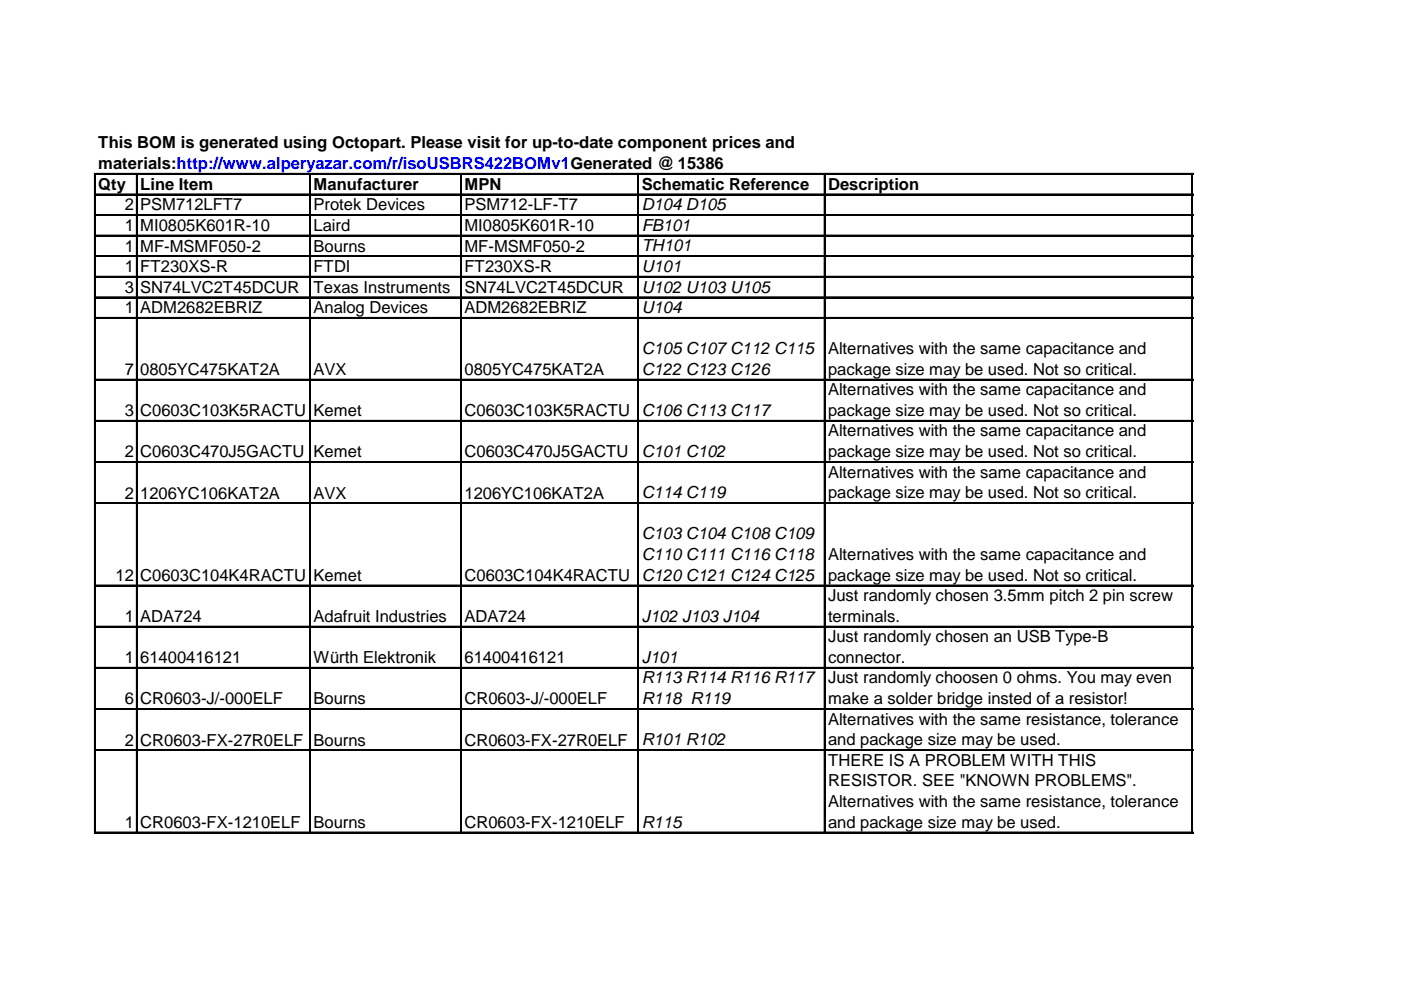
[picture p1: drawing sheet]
<svg xmlns="http://www.w3.org/2000/svg" width="297mm" height="210mm" viewBox="0 0 297 210" stroke-linecap="round" stroke-linejoin="round" font-family="sans-serif">
<defs><g id="words">
<g font-size="3.5">
<text x="20.8" y="31.3">This BOM is generated using Octopart. Please visit for up-to-date component prices and</text>
<text x="20.8" y="35.9">materials:http://www.alperyazar.com/r/isoUSBRS422BOMv1Generated @ 15386</text>
<text x="20.8" y="40.2">Qty</text>
<text x="29.7" y="40.2">Line Item</text>
<text x="66.4" y="40.2">Manufacturer</text>
<text x="98.4" y="40.2">MPN</text>
<text x="136" y="40.2">Schematic Reference</text>
<text x="175.5" y="40.2">Description</text>
<text x="26.4" y="44.6">2</text>
<text x="29.7" y="44.6">PSM712LFT7</text>
<text x="66.4" y="44.6">Protek Devices</text>
<text x="98.4" y="44.6">PSM712-LF-T7</text>
<text x="136" y="44.5">D104 D105</text>
<text x="26.4" y="48.9">1</text>
<text x="26.4" y="53.3">1</text>
<text x="29.7" y="48.9">MI0805K601R-10</text>
<text x="29.7" y="53.3">MF-MSMF050-2</text>
<text x="66.4" y="48.9">Laird</text>
<text x="66.4" y="53.3">Bourns</text>
<text x="98.4" y="48.9">MI0805K601R-10</text>
<text x="98.4" y="53.3">MF-MSMF050-2</text>
<text x="136" y="48.9">FB101</text>
<text x="136" y="53.3">TH101</text>
<text x="26.4" y="57.7">1</text>
<text x="29.7" y="57.7">FT230XS-R</text>
<text x="66.4" y="57.7">FTDI</text>
<text x="98.4" y="57.7">FT230XS-R</text>
<text x="136" y="57.6">U101</text>
<text x="26.4" y="62">3</text>
<text x="29.7" y="62">SN74LVC2T45DCUR</text>
<text x="66.4" y="62">Texas Instruments</text>
<text x="98.4" y="62">SN74LVC2T45DCUR</text>
<text x="136" y="62">U102 U103 U105</text>
<text x="26.4" y="66.4">1</text>
<text x="29.7" y="66.4">ADM2682EBRIZ</text>
<text x="66.4" y="66.4">Analog Devices</text>
<text x="98.4" y="66.4">ADM2682EBRIZ</text>
<text x="136" y="66.3">U104</text>
<text x="136" y="75">C105 C107 C112 C115</text>
<text x="175.5" y="75">Alternatives with the same capacitance and</text>
<text x="26.4" y="79.5">7</text>
<text x="29.7" y="79.5">0805YC475KAT2A</text>
<text x="66.4" y="79.5">AVX</text>
<text x="98.4" y="79.5">0805YC475KAT2A</text>
<text x="136" y="79.4">C122 C123 C126</text>
<text x="175.5" y="79.4">package size may be used. Not so critical.</text>
<text x="175.5" y="83.8">Alternatives with the same capacitance and</text>
<text x="26.4" y="88.2">3</text>
<text x="29.7" y="88.2">C0603C103K5RACTU</text>
<text x="66.4" y="88.2">Kemet</text>
<text x="98.4" y="88.2">C0603C103K5RACTU</text>
<text x="136" y="88.2">C106 C113 C117</text>
<text x="175.5" y="88.1">package size may be used. Not so critical.</text>
<text x="175.5" y="92.5">Alternatives with the same capacitance and</text>
<text x="26.4" y="96.9">2</text>
<text x="29.7" y="96.9">C0603C470J5GACTU</text>
<text x="66.4" y="96.9">Kemet</text>
<text x="98.4" y="96.9">C0603C470J5GACTU</text>
<text x="136" y="96.9">C101 C102</text>
<text x="175.5" y="96.8">package size may be used. Not so critical.</text>
<text x="175.5" y="101.2">Alternatives with the same capacitance and</text>
<text x="26.4" y="105.6">2</text>
<text x="29.7" y="105.6">1206YC106KAT2A</text>
<text x="66.4" y="105.6">AVX</text>
<text x="98.4" y="105.6">1206YC106KAT2A</text>
<text x="136" y="105.6">C114 C119</text>
<text x="175.5" y="105.6">package size may be used. Not so critical.</text>
<text x="136" y="114.2">C103 C104 C108 C109</text>
<text x="136" y="118.6">C110 C111 C116 C118</text>
<text x="175.5" y="118.6">Alternatives with the same capacitance and</text>
<text x="24.5" y="123.1">12</text>
<text x="29.7" y="123.1">C0603C104K4RACTU</text>
<text x="66.4" y="123.1">Kemet</text>
<text x="98.4" y="123.1">C0603C104K4RACTU</text>
<text x="136" y="123">C120 C121 C124 C125</text>
<text x="175.5" y="123">package size may be used. Not so critical.</text>
<text x="26.4" y="131.8">1</text>
<text x="29.7" y="131.8">ADA724</text>
<text x="66.4" y="131.8">Adafruit Industries</text>
<text x="98.4" y="131.8">ADA724</text>
<text x="136" y="131.8">J102 J103 J104</text>
<text x="175.5" y="127.4">Just randomly chosen 3.5mm pitch 2 pin screw</text>
<text x="175.5" y="131.7">terminals.</text>
<text x="175.5" y="136.1">Just randomly chosen an USB Type-B</text>
<text x="26.4" y="140.5">1</text>
<text x="29.7" y="140.5">61400416121</text>
<text x="66.4" y="140.5">Würth Elektronik</text>
<text x="98.4" y="140.5">61400416121</text>
<text x="136" y="140.5">J101</text>
<text x="175.5" y="140.4">connector.</text>
<text x="26.4" y="149.3">6</text>
<text x="29.7" y="149.3">CR0603-J/-000ELF</text>
<text x="66.4" y="149.3">Bourns</text>
<text x="98.4" y="149.3">CR0603-J/-000ELF</text>
<text x="136" y="144.8">R113 R114 R116 R117</text>
<text x="136" y="149.2">R118 R119</text>
<text x="175.5" y="144.8">Just randomly choosen 0 ohms. You may even</text>
<text x="175.5" y="149.2">make a solder bridge insted of a resistor!</text>
<text x="175.5" y="153.5">Alternatives with the same resistance, tolerance</text>
<text x="26.4" y="158">2</text>
<text x="29.7" y="158">CR0603-FX-27R0ELF</text>
<text x="66.4" y="158">Bourns</text>
<text x="98.4" y="158">CR0603-FX-27R0ELF</text>
<text x="136" y="157.9">R101 R102</text>
<text x="175.5" y="157.9">and package size may be used.</text>
<text x="175.5" y="162.3">THERE IS A PROBLEM WITH THIS</text>
<text x="175.5" y="166.6">RESISTOR. SEE &quot;KNOWN PROBLEMS&quot;.</text>
<text x="175.5" y="171">Alternatives with the same resistance, tolerance</text>
<text x="26.4" y="175.4">1</text>
<text x="29.7" y="175.4">CR0603-FX-1210ELF</text>
<text x="66.4" y="175.4">Bourns</text>
<text x="98.4" y="175.4">CR0603-FX-1210ELF</text>
<text x="136" y="175.4">R115</text>
<text x="175.5" y="175.3">and package size may be used.</text>
</g>
</g></defs>
<g fill="none" stroke="#000" stroke-width=".21">
<path d="M20 36.7v139.9M20.3 36.7h232.6M28.9 37.1v139.5M65.6 37.1v139.5M97.6 37.1v139.5M135.2 37.1v139.5M174.7 37.1v139.5M252.6 37.1v139.5M20.3 41.1h232.6M20.3 45.5h232.6M20.3 49.8h232.6M20.3 54.2h232.6"/>
<path d="M20.3 58.5h232.6M20.3 62.9h232.6M20.3 67.3h232.6M20.3 80.3h232.6M20.3 89.1h232.6M20.3 97.8h232.6M20.3 106.5h232.6M20.3 124h232.6M20.3 132.7h232.6M20.3 141.4h232.6M20.3 150.1h232.6M20.3 158.8h232.6"/>
<path d="M20.3 176.3h232.6"/>
</g>
<g fill="none" stroke="#000" stroke-width=".34">
<path d="M20.2 36.7v139.9M20.3 36.9h232.6M29 37.1v139.5M65.8 37.1v139.5M97.8 37.1v139.5M135.3 37.1v139.5M174.8 37.1v139.5M252.7 37.1v139.5M20.3 41.2h232.6M20.3 45.6h232.6M20.3 50h232.6M20.3 54.3h232.6"/>
<path d="M20.3 58.7h232.6M20.3 63h232.6M20.3 67.4h232.6M20.3 80.5h232.6M20.3 89.2h232.6M20.3 97.9h232.6M20.3 106.7h232.6M20.3 124.1h232.6M20.3 132.8h232.6M20.3 141.5h232.6M20.3 150.3h232.6M20.3 159h232.6"/>
<path d="M20.3 176.4h232.6"/>
</g>
<use href="#words"/>
</svg>
